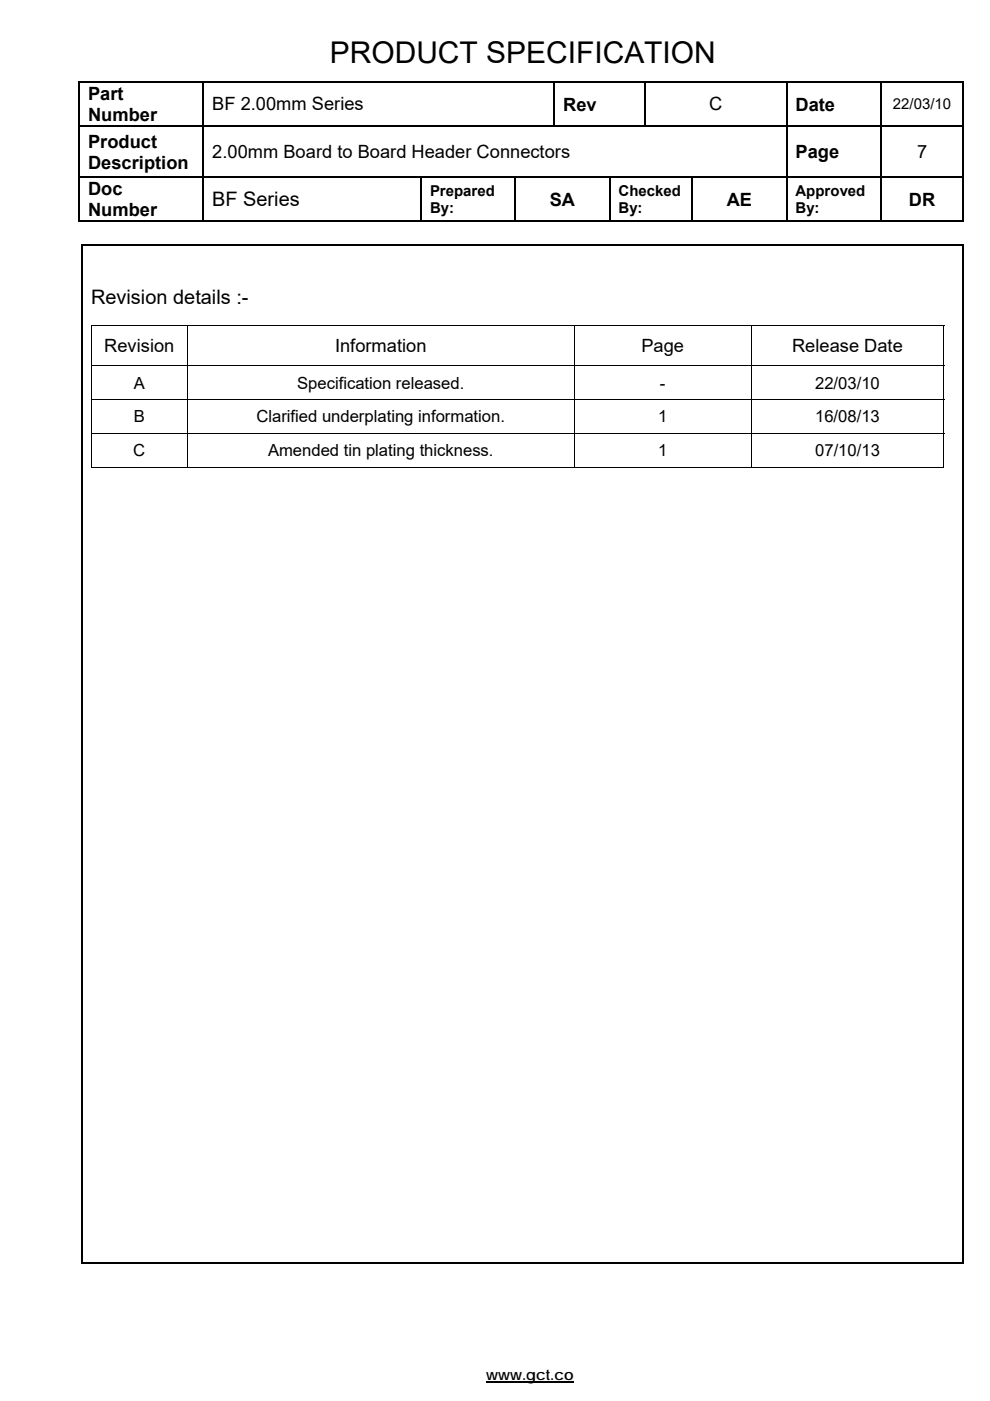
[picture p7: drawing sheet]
<svg xmlns="http://www.w3.org/2000/svg" width="210mm" height="297mm" viewBox="0 0 210 297" stroke-linecap="round" stroke-linejoin="round" font-family="sans-serif">
<defs><g id="words">
<text font-size="6.3" x="70" y="13.4">PRODUCT SPECIFICATION</text>
<g font-size="4.2">
<text x="45" y="43.7">BF Series</text>
<text x="19.3" y="64.4">Revision details :-</text>
</g>
<g font-size="3.9">
<text x="18.7" y="21.2">Part</text>
<text x="45" y="23.4">BF 2.00mm Series</text>
<text x="119.4" y="23.4">Rev</text>
<text x="150.4" y="23.4">C</text>
<text x="168.7" y="23.4">Date</text>
<text x="18.7" y="25.7">Number</text>
<text x="18.7" y="31.3">Product</text>
<text x="18.7" y="35.8">Description</text>
<text x="45" y="33.5">2.00mm Board to Board Header Connectors</text>
<text x="168.7" y="33.5">Page</text>
<text x="194.5" y="33.5">7</text>
<text x="18.7" y="41.4">Doc</text>
<text x="18.7" y="45.8">Number</text>
<text x="116.6" y="43.6">SA</text>
<text x="154.1" y="43.6">AE</text>
<text x="192.8" y="43.6">DR</text>
<text x="22.1" y="74.7">Revision</text>
<text x="71.1" y="74.7">Information</text>
<text x="136" y="74.7">Page</text>
<text x="168" y="74.7">Release Date</text>
</g>
<g font-size="3.5">
<text x="28.4" y="82.4">A</text>
<text x="63" y="82.4">Specification released.</text>
<text x="140" y="82.4">-</text>
<text x="172.9" y="82.4">22/03/10</text>
<text x="28.4" y="89.6">B</text>
<text x="54.4" y="89.6">Clarified underplating information.</text>
<text x="139.6" y="89.6">1</text>
<text x="172.9" y="89.6">16/08/13</text>
<text x="28.3" y="96.8">C</text>
<text x="56.8" y="96.8">Amended tin plating thickness.</text>
<text x="139.6" y="96.8">1</text>
<text x="172.9" y="96.8">07/10/13</text>
</g>
<g font-size="3.2">
<text x="189.4" y="23.2">22/03/10</text>
<text x="91.2" y="41.5">Prepared</text>
<text x="131.2" y="41.5">Checked</text>
<text x="168.7" y="41.5">Approved</text>
<text x="91.2" y="45.1">By:</text>
<text x="131.2" y="45.1">By:</text>
<text x="168.7" y="45.1">By:</text>
<text x="103.1" y="292.7">www.gct.co</text>
</g>
</g></defs>
<g fill="#000">
<path d="M16.6 17.2h.4v.4h-.4zM43 17.2h.3v.4h-.3zM117.4 17.2h.3v.4h-.3zM136.7 17.2h.3v.4h-.3zM166.7 17.2h.3v.4h-.3zM186.7 17.2h.3v.4h-.3zM204.2 17.2h.3v.4h-.3zM16.6 26.5h.4v.4h-.4zM16.6 37.4h.4v.4h-.4zM43 26.5h.3v.4h-.3zM43 37.4h.3v.4h-.3zM89.2 37.4h.3v.4h-.3z"/>
<path d="M109.2 37.4h.3v.4h-.3zM129.2 37.4h.3v.4h-.3zM146.7 37.4h.3v.4h-.3zM166.7 26.5h.3v.4h-.3zM166.7 37.4h.3v.4h-.3zM186.7 26.5h.3v.4h-.3zM186.7 37.4h.3v.4h-.3zM204.2 26.5h.3v.4h-.3zM204.2 37.4h.3v.4h-.3zM17.2 51.8h.4v.3h-.4zM204.2 46.7h.3v.3h-.3zM204.2 51.8h.3v.3h-.3z"/>
<path d="M19.3 68.9h.2v.2h-.2zM200.1 68.9h.2v.2h-.2zM200.1 99h.2v.2h-.2zM204.2 267.7h.3v.3h-.3z"/>
</g>
<g fill="none" stroke="#000" stroke-width=".34">
<path d="M16.6 17.4h26.4M16.8 17.6v8.9M43.1 17.6v8.9M43.3 17.4h74.1M117.6 17.6v8.9M117.7 17.4h19M136.8 17.6v8.9M137 17.4h29.7M166.8 17.6v8.9M167 17.4h19.7M186.8 17.6v8.9M187 17.4h17.2"/>
<path d="M204.3 17.6v8.9M16.8 26.9v10.5M16.8 37.8v9.2M17 26.7h26M17 37.6h26M43.1 26.9v10.5M43.1 37.8v9.2M43.3 37.6h45.9M89.3 37.8v9.2M89.5 37.6h19.7M109.3 37.8v9.2M109.5 37.6h19.7"/>
<path d="M129.3 37.8v9.2M129.5 37.6h17.2M146.8 37.8v9.2M147 37.6h19.7M166.7 26.7h-123.4M166.8 26.9v10.5M166.8 37.8v9.2M167 26.7h19.7M167 37.6h19.7M186.8 26.9v10.5M186.8 37.8v9.2M187 26.7h17.2"/>
<path d="M187 37.6h17.2M204.3 26.9v10.5M204.3 37.8v9.2M16.6 46.9h26.4M17.2 51.9h187M17.4 52.1v215.9M43.3 46.9h45.9M89.5 46.9h19.7M109.5 46.9h19.7M129.5 46.9h17.2M147 46.9h19.7M167 46.9h19.7"/>
<path d="M187 46.9h17.2M204.3 52.1v215.9M17.2 267.8h187"/>
</g>
<path d="M103.1 293.1h18.6" fill="none" stroke="#000" stroke-width=".28"/>
<g fill="none" stroke="#000" stroke-width=".21">
<path d="M19.3 69h181M19.3 77.6h181M19.4 69.1v8.4M19.4 77.6v7M39.7 69.1v8.4M39.7 77.6v7M121.8 69.1v8.4M121.8 77.6v7M159.3 69.1v8.4M159.3 77.6v7M200.2 69.1v8.4M200.2 77.6v7"/>
<path d="M19.3 84.7h181M19.3 91.9h181M19.3 99.1h20.3M19.4 84.8v7M19.4 92v7.2M39.7 84.8v7M39.7 92v7.2M39.8 99.1h81.9M121.8 84.8v7M121.8 92v7.2M121.9 99.1h37.3M159.3 84.8v7"/>
<path d="M159.3 92v7.2M159.4 99.1h40.7M200.2 84.8v7M200.2 92v7.2"/>
</g>
<use href="#words"/>
</svg>
